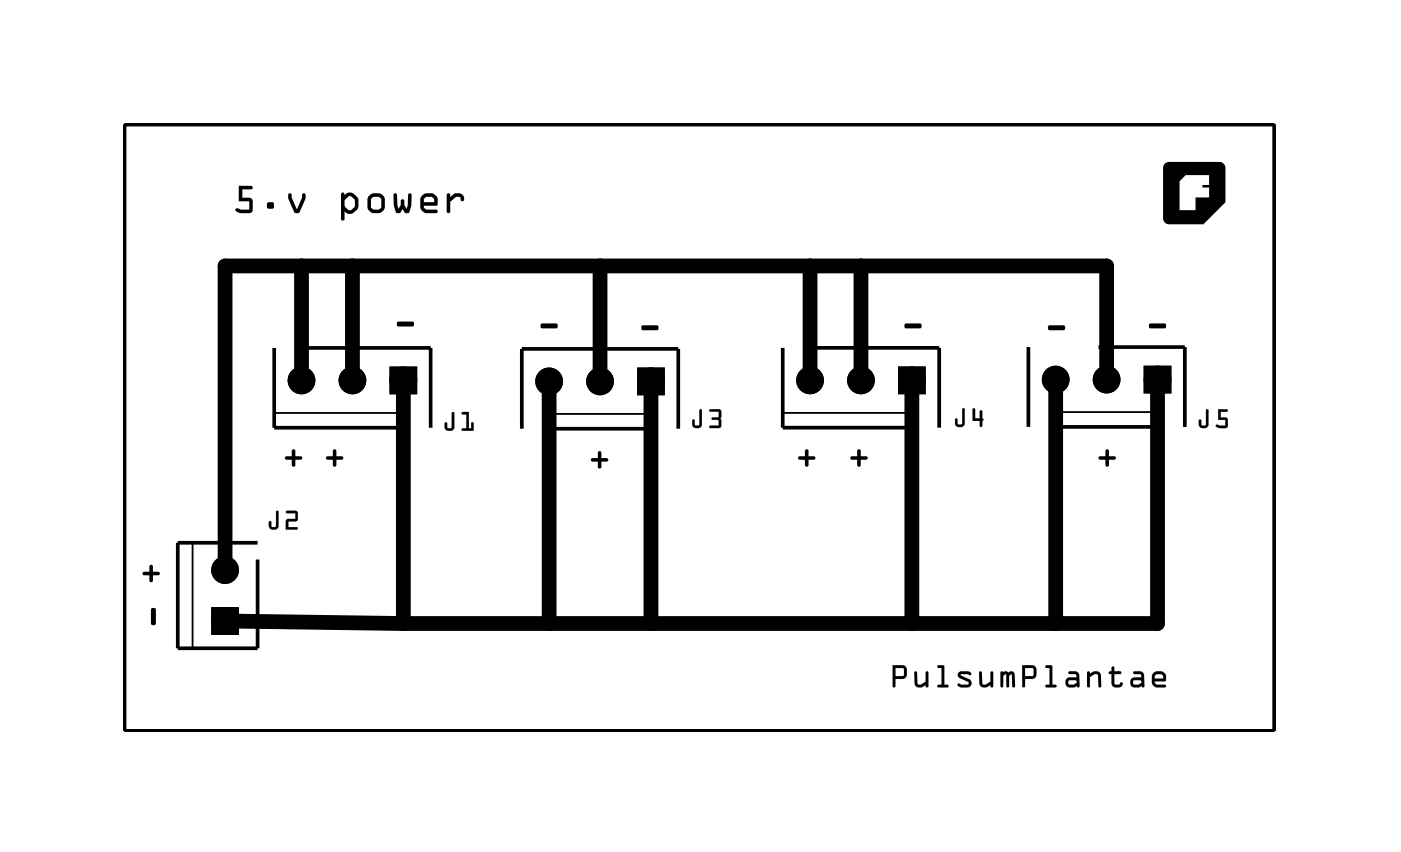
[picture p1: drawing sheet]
<svg xmlns="http://www.w3.org/2000/svg" width="96mm" height="59mm" viewBox="0 0 96 59" stroke-linecap="round" stroke-linejoin="round" font-family="sans-serif">
<!-- layer: Capa 1 -->
<path d="M8.6 8.6h79v41.6h-79z" fill="none" stroke="#000" stroke-width=".2"/>
<g fill="none" stroke="#000" stroke-width=".51">
<path d="M27 25.5h1.4v1.3h-1.4zM44 25.5h1.4v1.4h-1.4zM62 25.4h1.4v1.4h-1.4zM78.9 25.4h1.4v1.4h-1.4zM14.8 42h1.4v1.4h-1.4z"/>
<circle cx="15.5" cy="39.2" r=".7"/>
<circle cx="20.7" cy="26.1" r=".7"/>
<circle cx="24.2" cy="26.1" r=".7"/>
<circle cx="27.7" cy="26.1" r=".7"/>
<circle cx="37.7" cy="26.2" r=".7"/>
<circle cx="41.2" cy="26.2" r=".7"/>
<circle cx="44.7" cy="26.2" r=".7"/>
<circle cx="55.7" cy="26.1" r=".7"/>
<circle cx="59.2" cy="26.1" r=".7"/>
<circle cx="62.7" cy="26.1" r=".7"/>
<circle cx="72.6" cy="26.1" r=".7"/>
<circle cx="76.1" cy="26.1" r=".7"/>
<circle cx="79.6" cy="26.1" r=".7"/>
<circle cx="15.5" cy="42.7" r=".7"/>
</g>
<g fill="none" stroke="#000" stroke-width="1">
<path d="M20.7 18.3v7.1M24.2 18.3v7.1M41.2 18.3v7.2M55.7 18.3v7.1M59.2 18.3v7.1M27.7 26.9v16M37.7 26.9v16M44.7 26.9v16M62.7 26.9v16M72.6 26.8v16.1M76.1 25.4v-7.1h-60.6v20.2M79.6 26.8v16.1h-51.9"/>
<path d="M16.2 42.7l11.5 .2"/>
</g>
<g fill="#000">
<path d="M9.8 39.3h.5v-.4l.1-.1 .1 .1v.4h.4l.1 .1-.1 .1h-.4v.4l-.1 .1-.1-.1v-.4h-.4zM19.6 31.4h.5v-.4l.1-.1 .1 .1v.4h.4l.1 .1-.1 .1h-.4v.4l-.1 .1-.1-.1v-.4h-.4zM22.4 31.4h.5v-.4l.1-.1 .1 .1v.4h.4l.1 .1-.1 .1h-.4v.4l-.1 .1-.1-.1v-.4h-.4zM27.3 22.1h1.1l.1 .2-.1 .1h-1l-.1-.1zM37.2 22.3l1-.1 .1 .3-.1 .1h-.9l-.1-.1zM40.6 31.5h.5v-.4l.1-.1 .1 .1v.4h.4l.1 .1-.1 .1h-.4v.4l-.1 .1-.1-.1v-.4h-.4zM44.1 22.4h1.1l.1 .2-.1 .1h-1l-.1-.1zM54.9 31.4h.4v-.4l.2-.1 .1 .1v.4h.4l.1 .1-.1 .1h-.4v.4l-.1 .1-.2-.1v-.4h-.4zM58.5 31.4h.4v-.4l.2-.1 .1 .1v.4h.3l.1 .1-.1 .1h-.3v.4l-.1 .1-.2-.1v-.4h-.4zM62.2 22.3l1.1-.1 .1 .3-.1 .1h-1l-.1-.1zM72.1 22.4h1l.1 .2-.1 .1h-1l-.1-.1zM75.5 31.4h.5v-.4l.1-.1 .1 .1v.4h.4l.1 .1-.1 .1h-.4v.4l-.1 .1-.1-.1v-.4h-.4z"/>
<path d="M79 22.3l1.1-.1 .1 .3-.1 .1h-1l-.1-.1zM10.4 41.8h.2l.1 .1v.9a.17 .17 0 0 1-.1 .2 .17 .17 0 0 1-.2-.2z"/>
<path d="M16.4 12.8v1h.7v.6h-.5a.25 .25 0 0 0-.4 .1 1.22 1.22 0 0 0 1 .1l.2-.1v-.4a.43 .43 0 0 0-.2-.5h-.5v-.6h.6v-.2zM18.3 14.1a.3 .3 0 0 0 .6 0 .3 .3 0 0 0-.6 0zM19.8 13.3v.4l.4 .9h.3l.5-.9v-.4h-.2v.3l-.4 .8-.3-.8-.1-.3zM23.5 13.3l-.1 1.7 .1 .2 .2-.2v-.5a.53 .53 0 0 0 .9-.2 .69 .69 0 0 0-.1-.8 .69 .69 0 0 0-.7-.2l-.1 .1a.13 .13 0 0 0-.1-.1 .13 .13 0 0 0-.1 0zM23.8 13.6l.3-.1a.51 .51 0 0 1 .3 .7l-.3 .2-.1 .1a.5 .5 0 0 1-.2-.9zM25.4 13.5a.86 .86 0 0 0 .2 1.1 .66 .66 0 0 0 .7-.1 .66 .66 0 0 0 .2-.8 .63 .63 0 0 0-.5-.4 .63 .63 0 0 0-.6 .2zM25.5 13.6a.42 .42 0 0 1 .5-.1l.2 .2v.5a.4 .4 0 0 1-.5 .2l-.2-.2zM27.1 13.3v.7a.52 .52 0 0 0 .3 .7l.1-.1 .2-.2a.25 .25 0 0 0 .2 .2 .25 .25 0 0 0 .3-.1l.1-.4v-.8h-.2v.1l-.1 1-.2-.3v-.3l-.1-.1-.1 .1v.3l-.2 .3-.1-1zM29 13.5a.85 .85 0 0 0 .2 1.1l.8 .1 .1-.2-.1-.1h-.7l-.2-.3h.9a.57 .57 0 0 0 0-.7 .57 .57 0 0 0-.7-.1zM29.2 13.6a.42 .42 0 0 1 .5-.1l.1 .2v.2h-.7zM30.7 13.3v1.3h.1h.1v-.7l.4-.4 .3 .1a.14 .14 0 0 0 .2 .2 .14 .14 0 0 0 .1-.2 .53 .53 0 0 0-.5-.3 .53 .53 0 0 0-.4 .2l-.1-.2z"/>
<path d="M16.4 12.8v1h.7v.6h-.5a.18 .18 0 0 0-.3-.1 .18 .18 0 0 0-.1 .2l.3 .1h.8l.1-.2v-.6a.56 .56 0 0 0-.7-.2v-.6h.6l.1-.1-.1-.1zM16.4 12.8h.9v.2h-.6v.6h.5a.82 .82 0 0 1 .2 .9l-.3 .2-.6-.1-.3-.1 .1-.2 .8 .1v-.6h-.7zM18.3 14.1a.3 .3 0 0 0 .6 0 .3 .3 0 0 0-.6 0zM18.3 14.1a.25 .25 0 0 1 .5 0 .25 .25 0 0 1-.5 0zM19.8 13.3v.3l.4 1h.3l.5-.9v-.4h-.2v.3l-.4 .8-.3-.8-.1-.3zM19.8 13.3h.2l.1 .3 .3 .8 .4-.8v-.3h.2v.3l-.5 1h-.3l-.4-1zM23.5 13.3l-.1 1.7 .1 .2 .2-.1v-.6v.1a.42 .42 0 0 0 .6 0l.3-.4v-.6l-.4-.3h-.3l-.2 .1-.1-.1zM23.5 13.3h.1l.1 .1 .2-.1h.3l.3 .2 .1 .2a.75 .75 0 0 1-.5 1h-.2l-.2-.2v.6l-.1 .1-.1-.1zM23.8 13.6l.3-.1 .3 .2v.5l-.3 .3-.2-.1-.2-.2v-.4zM23.8 13.6l-.1 .2v.3l.2 .3 .2 .1 .3-.3v-.5l-.3-.2zM25.4 13.5l-.1 .2v.7l.3 .2h.5l.3-.2 .1-.7-.2-.2-.2-.2a.7 .7 0 0 0-.7 .2zM25.4 13.5l.3-.2h.4a.55 .55 0 0 1 .4 .7 .54 .54 0 0 1-.4 .6h-.5a.54 .54 0 0 1-.3-.6zM25.5 13.6l.2-.1h.2l.3 .1v.7l-.2 .1h-.3l-.2-.1zM25.5 13.6v.7l.2 .1h.3l.2-.1v-.7l-.3-.1zM27.1 13.3v.8l.1 .5h.3l.2-.2a.25 .25 0 0 0 .2 .2 .25 .25 0 0 0 .2 0l.2-.5v-.8h-.2v.1l-.1 1-.2-.3v-.3l-.1-.1-.1 .1v.3l-.2 .3-.1-1zM27.1 13.3l.2 .1 .1 1 .2-.3v-.3l.1-.1 .1 .1v.3l.2 .3 .1-1v-.1h.2v.8l-.2 .5h-.2l-.2-.2-.2 .2h-.3l-.1-.5zM29 13.5l-.1 .5 .1 .5 .3 .2 .8-.1-.1-.2h-.7l-.2-.2v-.1h.9l.1-.4-.1-.2-.2-.2h-.3h-.3zM29 13.5l.2-.2h.3a.56 .56 0 0 1 .6 .8h-1l.2 .3h.7l.1 .2a.91 .91 0 0 1-1.2-.2v-.7zM29.2 13.6l.1-.1h.4l.1 .2v.2h-.7zM29.2 13.6l-.1 .3h.7v-.2l-.1-.2h-.4zM30.7 13.3v1.3h.1h.1v-.7l.4-.4 .3 .1 .2 .2a.33 .33 0 0 0 0-.4 .33 .33 0 0 0-.4-.1h-.2l-.2 .3-.1-.3zM30.7 13.3h.2l.1 .2 .3-.2h.3l.3 .2v.2a.13 .13 0 0 1-.2 .1 .13 .13 0 0 1 0-.2l-.1-.1h-.3l-.4 .4v.7h-.1h-.1z"/>
<path d="M80.2 11.2l-.2 .3v3.7l.4 .2h2.3l1.5-1.5v-2.6l-.4-.2zM81.5 12h1.6v.7h-.4v.2h.4v.7h-.9v.8h-1.1v-1.9z"/>
<path d="M9.8 39.3l.1 .2h.4v.4l.1 .1 .1-.1v-.4h.4l.1-.1-.1-.1h-.4v-.4l-.1-.1-.1 .1v.4zM9.8 39.3h.5v-.4l.1-.1 .1 .1v.4h.4l.1 .1-.1 .1h-.4v.4l-.1 .1-.1-.1v-.4h-.4z"/>
<path d="M19 35.1v1.1h-.3l-.1-.4a.34 .34 0 0 0 .1 .6 .34 .34 0 0 0 .4-.4v-.8zM19.7 35.1v.2h.6v.4h-.6l-.1 .7h.9l-.1-.2h-.6v-.4h.5a.42 .42 0 0 0 0-.7z"/>
<path d="M19 35.1v1.1h-.3l-.1-.3h-.1v.3l.2 .2 .3-.1 .1-.1v-1zM19 35.1l.1 .1v1l-.2 .2a.36 .36 0 0 1-.4-.1 .36 .36 0 0 1 0-.4l.1-.1 .1 .4h.2zM19.7 35.2v.1h.6v.4h-.6v.7h.7v-.2h-.6v-.4h.5l.1-.1v-.5zM19.7 35.1h.7a.44 .44 0 0 1 .1 .6l-.2 .1h-.5v.4h.6l.1 .2h-.9l.1-.7h.6v-.4h-.6z"/>
<path d="M19.6 31.4l.1 .2h.4v.4l.1 .1 .1-.1v-.4h.4l.1-.1-.1-.1h-.4v-.4l-.1-.1-.1 .1v.4zM19.6 31.4h.5v-.4l.1-.1 .1 .1v.4h.4l.1 .1-.1 .1h-.4v.4l-.1 .1-.1-.1v-.4h-.4z"/>
<path d="M22.4 31.4l.1 .2h.4v.4l.1 .1 .1-.1v-.4h.4l.1-.1-.1-.1h-.4v-.4l-.1-.1-.1 .1v.4zM22.4 31.4h.5v-.4l.1-.1 .1 .1v.4h.4l.1 .1-.1 .1h-.4v.4l-.1 .1-.1-.1v-.4h-.4z"/>
<path d="M27.3 22.1v.3h.1h1l.1-.1-.1-.2zM27.3 22.1h1.1a.19 .19 0 0 1-.1 .3h-.9l-.1-.1z"/>
<path d="M31.1 28.3l-.1 1.1h-.2l-.1-.4a.34 .34 0 0 0 .1 .6 .34 .34 0 0 0 .4-.4v-.8zM31.8 28.3v.2h.3v.9h-.3v.2h.7v-.6l-.1 .1v.3h-.2v-1.1z"/>
<path d="M31.1 28.3l-.1 1.1h-.2l-.1-.3h-.1v.3l.2 .2 .3-.1 .1-.1v-1zM31.1 28.3l.1 .1v1l-.2 .2a.36 .36 0 0 1-.4-.1 .36 .36 0 0 1 0-.4l.1-.1 .1 .4h.2zM31.7 28.4l.1 .1h.3v1l-.3-.1v.2h.7v-.6l-.1 .1v.4h-.2v-1.2zM31.8 28.3h.4v1.1h.2v-.3l.1-.1v.6h-.8l.1-.2h.3v-.9h-.3z"/>
<path d="M37.2 22.3v.2l.1 .1h.9l.1-.1-.1-.3zM37.2 22.3l1.1-.1a.21 .21 0 0 1-.1 .4h-1v-.1z"/>
<path d="M40.6 31.5l.1 .2h.4v.4l.1 .1 .1-.1v-.4h.4l.1-.1-.1-.1h-.4v-.4l-.1-.1-.1 .1v.4zM40.6 31.5h.5v-.4l.1-.1 .1 .1v.4h.4l.1 .1-.1 .1h-.4v.4l-.1 .1-.1-.1v-.4h-.4z"/>
<path d="M44.1 22.4v.2l.1 .1h1l.1-.1-.1-.2zM44.1 22.4h1.1a.19 .19 0 0 1-.1 .3h-.9l-.1-.1z"/>
<path d="M48.1 28.2v1h-.3l-.1-.4a.34 .34 0 0 0 .1 .6 .34 .34 0 0 0 .4-.4v-.8zM48.8 28.1v.2h.6v.4h-.4l-.1 .1 .1 .1h.4v.4h-.6v.1h.7l.1-.1-.1-.5a.49 .49 0 0 0-.1-.7z"/>
<path d="M48.1 28.2v1h-.3l-.1-.3h-.1v.3l.2 .2h.3l.1-.2v-1zM48.1 28.1l.2 .1v1l-.3 .2a.36 .36 0 0 1-.4-.1 .36 .36 0 0 1 0-.4h.1l.1 .4 .3-.1zM48.8 28.2v.1h.6v.4h-.4l-.1 .1 .5 .1v.4h-.6v.1h.7l.1-.8a.4 .4 0 0 0-.1-.5zM48.8 28.1l.7 .1 .1 1.1-.1 .1h-.7v-.2l.6 .1v-.4h-.4l-.1-.1 .1-.1h.4v-.4h-.6z"/>
<path d="M55.4 30.9l-.1 .5h-.3l-.1 .1 .1 .1h.3v.4l.2 .1 .1-.1v-.4h.4l.1-.1-.1-.1h-.4v-.5zM54.9 31.4h.4v-.4l.2-.1 .1 .1v.4h.4l.1 .1-.1 .1h-.4v.4l-.1 .1-.2-.1v-.4h-.4z"/>
<path d="M59 30.9l-.1 .5h-.4v.1v.1h.4v.4l.2 .1 .1-.1v-.4h.3l.1-.1-.1-.1h-.3v-.5zM58.5 31.4h.4v-.4l.2-.1 .1 .1v.4h.3l.1 .1-.1 .1h-.3v.4l-.1 .1-.2-.1v-.4h-.4z"/>
<path d="M62.2 22.3v.2l.1 .1h1l.1-.1-.1-.3zM62.2 22.3l1.1-.1a.21 .21 0 0 1-.1 .4h-.9l-.1-.1z"/>
<path d="M66.2 28.1l-.1 1.1h-.2l-.1-.4a.34 .34 0 0 0 .1 .5 .34 .34 0 0 0 .4-.3v-.9zM66.9 28.1v.8h.5v.4h.1l.1-.5h-.1v-.5l-.1-.1v.1v.5h-.4v-.7z"/>
<path d="M66.2 28.1l-.1 1.1h-.3v-.4h-.1v.3l.2 .2h.3l.1-.2v-1zM66.2 28.1h.1v1l-.2 .2a.36 .36 0 0 1-.4-.1 .36 .36 0 0 1 0-.4h.1l.1 .4 .2-.1zM66.9 28.1v.8h.5v.4h.1v-.4h.1l-.1-.1v-.5l-.1-.1v.1v.5h-.4v-.7zM66.9 28.1h.1v.7h.4l-.1-.5 .1-.1 .1 .1v.5h.1l-.1 .1v.4h-.2l.1-.4h-.5z"/>
<path d="M72.1 22.4l-.1 .2 .1 .1h1l.1-.1-.1-.2zM72.1 22.4h1.1a.19 .19 0 0 1-.1 .3h-1l-.1-.1z"/>
<path d="M76 30.9v.5h-.4l-.1 .1 .1 .1h.4v.4l.1 .1 .1-.1v-.4h.4l.1-.1-.1-.1h-.4v-.5zM75.5 31.4h.5v-.4l.1-.1 .1 .1v.4h.4l.1 .1-.1 .1h-.4v.4l-.1 .1-.1-.1v-.4h-.4z"/>
<path d="M79 22.3v.2l.1 .1h1l.1-.1-.1-.3zM79 22.3l1.1-.1a.21 .21 0 0 1-.1 .4h-.9l-.1-.1z"/>
<path d="M82.9 28.2v1h-.3l-.1-.4a.34 .34 0 0 0 .1 .6 .34 .34 0 0 0 .5-.4v-.8zM83.7 28.1v.8h.5v.4h-.4a.13 .13 0 0 0-.1-.1 .13 .13 0 0 0-.1 .1l.3 .1a.4 .4 0 0 0 .6-.3 .4 .4 0 0 0-.6-.4v-.4h.4l.1-.1-.1-.1z"/>
<path d="M82.9 28.2v1h-.3v-.3h-.2v.3l.2 .2h.4l.1-.2v-1zM82.9 28.1l.2 .1v1l-.3 .2a.36 .36 0 0 1-.4-.1 .36 .36 0 0 1 0-.4h.2v.4l.3-.1zM83.7 28.1v.8h.5v.4l-.6-.1v.1l.2 .1h.5l.1-.1v-.5a.37 .37 0 0 0-.5-.1v-.4h.4l.1-.1-.1-.1zM83.7 28.1l.7 .1-.1 .1h-.4v.4h.4l.1 .1v.5l-.1 .1h-.5l-.2-.1v-.1l.6 .1v-.4h-.5z"/>
<path d="M10.4 41.8v1.1l.2 .1 .1-.1v-1l-.1-.1zM10.4 41.8h.2l.1 .1v1l-.1 .1-.2-.1z"/>
<path d="M61.4 45.7v1.5h.1l.1-.5h.2a.41 .41 0 0 0 .5-.5v-.2a.31 .31 0 0 0-.3-.3zM61.6 45.9h.5v.5l-.5 .1zM62.9 46.2v.6a.42 .42 0 0 0 .2 .4 .42 .42 0 0 0 .5-.1l.1 .1h.1v-1l-.1-.1-.1 .1v.7a.43 .43 0 0 1-.5 .1l-.1-.8zM64.5 45.7v.2h.2v1.2h-.3l.1 .2h.6l.1-.1-.1-.1h-.2v-1.3a.29 .29 0 0 0-.4-.1zM65.9 46.2a.3 .3 0 0 0 .2 .5l.4 .2 .1 .1h-.5a.15 .15 0 0 0-.3 0 .12 .12 0 0 0 .1 .2h.1a.55 .55 0 0 0 .8-.3l-.1-.2-.7-.3h.8a.23 .23 0 0 0-.1-.3 .23 .23 0 0 0-.3 0h-.3zM67.3 46.2v.6a.42 .42 0 0 0 .3 .4 .42 .42 0 0 0 .5-.1v.1h.2v-1l-.1-.1-.1 .1v.7a.43 .43 0 0 1-.6 .1v-.8zM68.8 46.2v1h.2v-.7l.1-.2 .1 .9 .1 .1 .1-.1v-.8l.1-.1 .1 .9h.2v-.9a.24 .24 0 0 0-.2-.2 .24 .24 0 0 0-.3 .1l-.1-.1zM70.3 45.7v1.5h.2v-.5h.2a.41 .41 0 0 0 .6-.5l-.1-.2a.31 .31 0 0 0-.3-.3zM70.5 45.9h.5v.5l-.5 .1zM71.9 45.7v.2h.2v1.2h-.2v.2h.7v-.1v-.1h-.3v-1.3a.29 .29 0 0 0-.4-.1zM73.5 46.2v.1l.5 .1v.2a.55 .55 0 0 0-.8 .2 .42 .42 0 0 0 .3 .5 .42 .42 0 0 0 .4-.1h.3v-.5a.49 .49 0 0 0-.2-.5 .49 .49 0 0 0-.5 0zM73.5 46.8h.4h.1a.35 .35 0 0 1-.6 .2zM74.8 46.2l-.1 1h.1h.1v-.7a.43 .43 0 0 1 .6-.1v.8l.1 .1 .1-.1v-.6a.42 .42 0 0 0-.3-.4 .42 .42 0 0 0-.5 .1v-.1zM76.4 45.8v.3a.12 .12 0 0 0-.2 .1 .12 .12 0 0 0 .2 .1v.6a.39 .39 0 0 0 .4 .4 .39 .39 0 0 0 .4-.4h-.1a.27 .27 0 0 1-.4 .1l-.1-.7h.4l.1-.1-.1-.1h-.4v-.2zM77.9 46.2v.1l.5 .1v.2a.55 .55 0 0 0-.7 .2 .41 .41 0 0 0 .2 .4 .41 .41 0 0 0 .4 .1l.2-.1v.1l.2-.1v-.5a.49 .49 0 0 0-.3-.5 .49 .49 0 0 0-.5 0zM77.9 46.8h.5l.1 .1a.33 .33 0 0 1-.6 0zM79.3 46.3l-.1 .1a.63 .63 0 0 0 .3 .9h.6l.1-.1-.1-.1h-.6l-.1-.3h.6a.43 .43 0 0 0 .1-.5 .43 .43 0 0 0-.5-.2zM79.4 46.4l.1-.1h.3l.2 .2v.1h-.6z"/>
<path d="M61.4 45.7v1.5h.2v-.5h.5l.2-.1v-.2a.54 .54 0 0 0-.2-.7zM61.4 45.7h.3a.47 .47 0 0 1 .6 .3 .49 .49 0 0 1-.3 .7h-.4v.5h-.2zM61.6 45.9h.5v.5l-.5 .1zM61.6 45.9v.6l.5-.1v-.5zM62.9 46.2v.9l.3 .2 .4-.2 .1 .1h.1v-1h-.2v.7l-.3 .1a.16 .16 0 0 1-.2 .1 .16 .16 0 0 1 0-.2l-.1-.7zM62.9 46.2h.1l.1 .8v.1l.5-.2v-.7l.1-.1 .1 .1v1h-.1l-.1-.1-.3 .2-.3-.1-.1-.2zM64.5 45.7v.2h.2v1.2h-.2l-.1 .1 .7 .1 .1-.2h-.3v-1.3l-.1-.1zM64.5 45.7h.1a.22 .22 0 0 1 .3 .1v1.3h.2l.1 .1-.1 .1h-.6l-.1-.2h.3v-1.2h-.2zM65.9 46.2l-.1 .2 .1 .2 .7 .3-.1 .2-.4-.1a.15 .15 0 0 0-.3 0 .12 .12 0 0 0 .1 .2h.7h.1l.1-.3-.1-.2-.7-.3 .5-.1 .2 .1v-.2l-.5-.1zM65.9 46.2l.2-.1h.4l.3 .2-.1 .1-.2-.1h-.4v.2a.75 .75 0 0 1 .7 .4l-.1 .3h-.1l-.5 .1-.2-.1v-.2l.6 .1 .1-.2-.7-.3-.1-.2zM67.3 46.2l.1 .9 .3 .2 .4-.2v.1h.2v-1h-.2v.7l-.3 .1a.16 .16 0 0 1-.2 .1 .16 .16 0 0 1-.1-.2v-.7zM67.3 46.2h.2v.8l.1 .1 .5-.2v-.7l.1-.1 .1 .1-.1 1h-.1v-.1l-.3 .2-.4-.1-.1-.2zM68.8 46.2v1h.2v-.7l.1-.2 .1 .9h.2v-.8l.1-.1 .1 .9h.2v-.9l-.1-.1zM68.8 46.2h.9l.1 .1v.9h-.2l-.1-.9-.1 .1v.8h-.2l-.1-.9-.1 .2v.7h-.2zM70.3 45.7v1.5h.2v-.5h.5l.2-.1v-.2a.54 .54 0 0 0-.2-.7zM70.3 45.7h.3a.47 .47 0 0 1 .6 .3 .49 .49 0 0 1-.3 .7h-.4v.5h-.2zM70.5 45.9h.5v.5l-.5 .1zM70.5 45.9v.6l.5-.1v-.5zM71.9 45.7v.2h.2v1.2h-.2v.1l.7 .1v-.2h-.3v-1.3v-.1zM71.9 45.7h.1a.22 .22 0 0 1 .3 .1v1.3h.3v.1v.1h-.7v-.2h.2v-1.2h-.2zM73.5 46.2v.1l.5 .1v.2h-.5h-.2l-.1 .3 .1 .3 .2 .1h.4l.1-.1h.2v-.8l-.1-.2-.2-.1zM73.5 46.2l.5-.1a.46 .46 0 0 1 .2 .6v.5h-.2l-.1 .1-.5-.1-.2-.2 .1-.4h.2h.5v-.2l-.5-.1zM73.5 46.8h.4l.1 .1-.2 .2h-.3zM73.5 46.8v.3h.3l.2-.2-.1-.1zM74.8 46.2v1h.1v-.7l.5-.2 .1 .1v.8h.2v-.8l-.1-.2-.4-.1-.3 .2v-.1zM74.8 46.2l.1-.1v.2l.3-.2 .4 .1 .1 .2v.8h-.2v-.8l-.1-.1-.5 .2v.7h-.1zM76.4 45.8v.3l-.2 .1 .2 .1v.8l.3 .2a.39 .39 0 0 0 .5-.3l-.1-.1-.2 .2-.3-.1v-.7h.4l.1-.1-.1-.1h-.4v-.2zM76.4 45.8l.2 .1v.2h.4l.1 .1-.1 .1h-.4v.7l.3 .1 .2-.2 .1 .1-.1 .2-.3 .1a.31 .31 0 0 1-.4-.4v-.6a.12 .12 0 0 1-.2 0 .12 .12 0 0 1 .1-.2h.1zM77.9 46.2l.1 .1 .4 .1 .1 .2h-.5h-.2l-.1 .3 .1 .3 .2 .1h.3l.2-.1h.1v-.8v-.2l-.2-.1zM77.9 46.2l.5-.1a.46 .46 0 0 1 .3 .6l-.1 .5h-.1l-.2 .1-.4-.1-.2-.2a.36 .36 0 0 1 .3-.4h.5l-.1-.2v-.1h-.4zM77.9 46.8h.5l.1 .1-.2 .2h-.3zM77.9 46.8l.1 .3h.3l.2-.2-.1-.1zM79.3 46.3l-.1 .4 .1 .4 .2 .2 .6-.1v-.1h-.6l-.1-.2v-.1h.7l.1-.3-.1-.2-.2-.1-.2-.1-.3 .1zM79.3 46.3l.1-.1 .3-.1a.46 .46 0 0 1 .5 .7h-.8l.1 .3h.6l.1 .1a.85 .85 0 0 1-.9-.1l-.1-.4zM79.4 46.4l.1-.1h.3l.2 .1v.2h-.6zM79.4 46.4v.2h.6v-.1l-.2-.2h-.3z"/>
<circle cx="15.5" cy="39.2" r=".7"/>
<circle cx="20.7" cy="26.1" r=".7"/>
<circle cx="24.2" cy="26.1" r=".7"/>
<circle cx="27.7" cy="26.1" r=".7"/>
<circle cx="37.7" cy="26.2" r=".7"/>
<circle cx="41.2" cy="26.2" r=".7"/>
<circle cx="44.7" cy="26.2" r=".7"/>
<circle cx="55.7" cy="26.1" r=".7"/>
<circle cx="59.2" cy="26.1" r=".7"/>
<circle cx="62.7" cy="26.1" r=".7"/>
<circle cx="72.6" cy="26.1" r=".7"/>
<circle cx="76.1" cy="26.1" r=".7"/>
<circle cx="79.6" cy="26.1" r=".7"/>
<circle cx="15.5" cy="42.7" r=".7"/>
</g>
<path d="M17.7 37.3h-5.5v7.3h5.5v-6.1M18.8 23.9v5.5h9.1M20.5 23.9h9.1v5.5M35.9 29.5v-5.5h10.7v5.5M37.7 29.5h7M53.8 23.9v5.5h8.9M55.5 23.9h9.1v5.5M70.7 23.9v5.4M72.6 29.3h7M75.5 23.9h5.9v5.4" fill="none" stroke="#000" stroke-width=".25"/>
<path d="M13.2 37.3v7.3M18.8 28.4h9.1M37.7 28.5h7M53.8 28.4h8.9M72.6 28.3h7" fill="none" stroke="#000" stroke-width=".13"/>
</svg>
